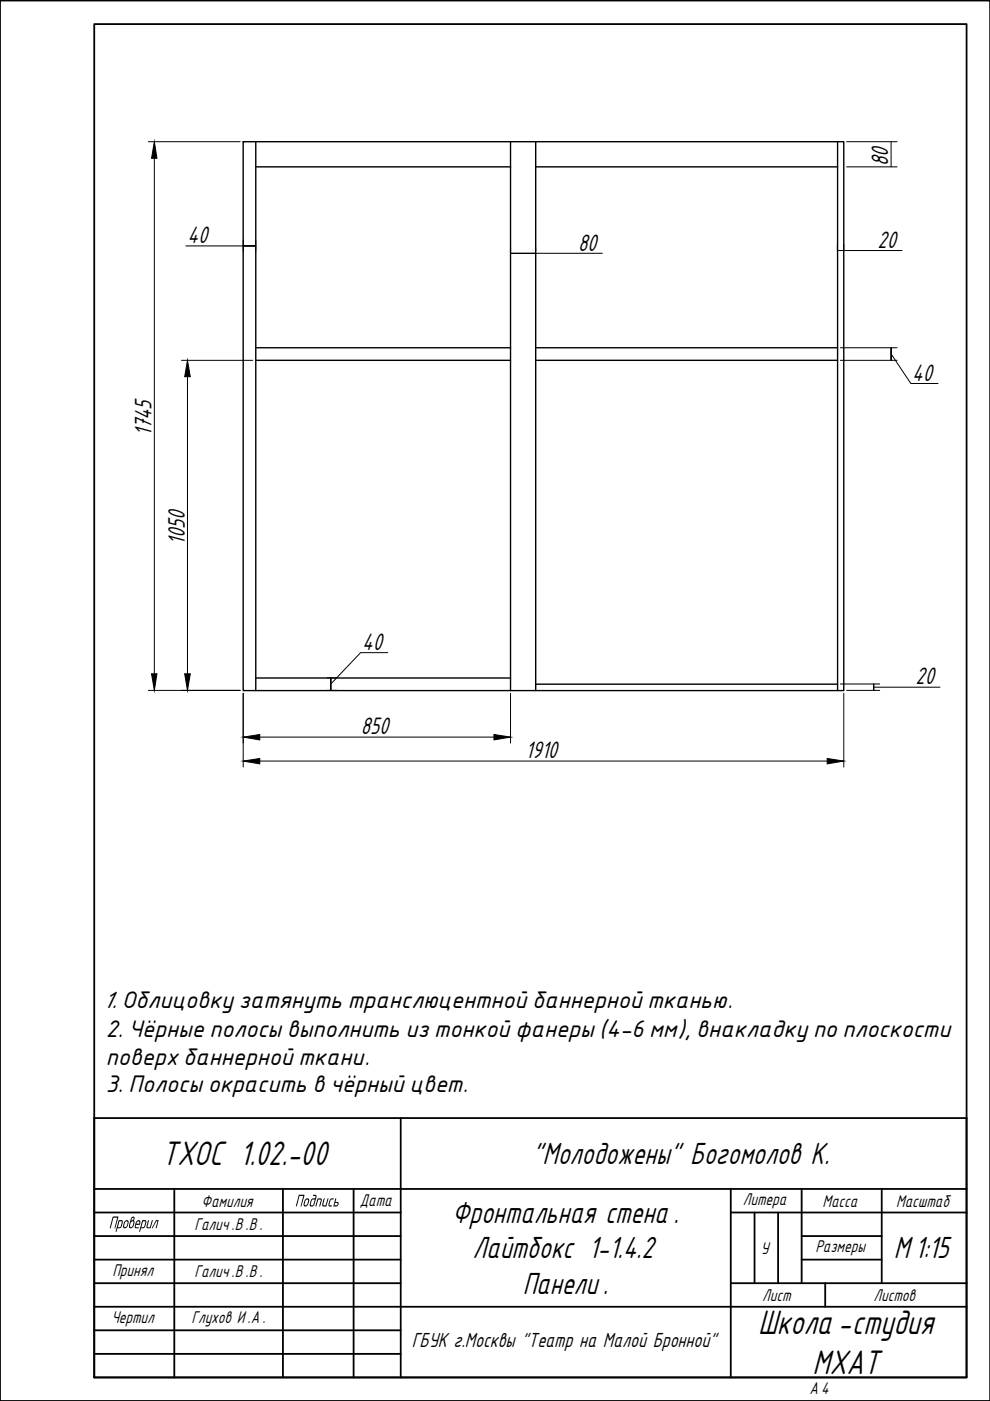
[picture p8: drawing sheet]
<svg xmlns="http://www.w3.org/2000/svg" width="210mm" height="297mm" viewBox="0 0 210 297" stroke-linecap="round" stroke-linejoin="round" font-family="sans-serif">
<defs><g id="words">
<g font-size="8">
<text x="34.3" y="247.1">ТХОС 1.02.-00</text>
<text x="160.7" y="282.9">Школа-студия</text>
<text x="172.3" y="291.2">МХАТ</text>
</g>
<g font-size="7.2">
<text x="112.9" y="246.8">&quot;Молодожены&quot; Богомолов К.</text>
<text x="95.9" y="259.3">Фронтальная стена.</text>
<text x="100.2" y="266.8">Лайтбокс 1-1.4.2</text>
<text x="189.5" y="266.8">М1:15</text>
<text x="110.8" y="274.3">Панели.</text>
</g>
<g font-size="5.6">
<text x="188.3" y="35.2" transform="rotate(-90 188.3 35.2)">80</text>
<text x="39.8" y="51.5">40</text>
<text x="122.6" y="53.1">80</text>
<text x="186.1" y="52.5">20</text>
<text x="193.4" y="80.7">40</text>
<text x="32.1" y="92.4" transform="rotate(-90 32.1 92.4)">1745</text>
<text x="39.2" y="115.5" transform="rotate(-90 39.2 115.5)">1050</text>
<text x="76.8" y="137.8">40</text>
<text x="194.1" y="145.1">20</text>
<text x="76.5" y="155.7">850</text>
<text x="111.4" y="160.8">1910</text>
</g>
<g font-size="4.9">
<text x="21.8" y="213.8">1. Облицовку затянуть транслюцентной баннерной тканью.</text>
<text x="22.4" y="219.9">2. Чёрные полосы выполнить из тонкой фанеры (4-6 мм), внакладку по плоскости</text>
<text x="22.4" y="225.7">поверх баннерной ткани.</text>
<text x="22.4" y="231.6">3. Полосы окрасить в чёрный цвет.</text>
</g>
<text font-size="4.8" x="87.3" y="285.6">ГБУК г.Москвы &quot;Театр на Малой Бронной&quot;</text>
<g font-size="4">
<text x="42.8" y="255.8">Фамилия</text>
<text x="62.5" y="255.8">Подпись</text>
<text x="76.3" y="255.6">Дата</text>
<text x="157.5" y="255.4">Литера</text>
<text x="174.4" y="255.8">Масса</text>
<text x="190" y="255.8">Масштаб</text>
<text x="23" y="260.4">Проверил</text>
<text x="41.2" y="260.8">Галич.В .В .</text>
<text x="161.3" y="265.8">У</text>
<text x="172.9" y="265.5">Размеры</text>
<text x="23.8" y="270.5">Принял</text>
<text x="41.2" y="270.8">Галич.В .В .</text>
<text x="161.6" y="275.8">Лист</text>
<text x="185.2" y="275.8">Листов</text>
<text x="23.6" y="280.4">Чертил</text>
<text x="40.6" y="280.4">Глухов И.А.</text>
<text x="171.6" y="295.6">А 4</text>
</g>
</g></defs>
<!-- layer: 0 -->
<g fill="none" stroke="#000" stroke-width=".3">
<path d="M51.6 30h127.3v116.4h-127.3zM54.2 30v116.4M54.2 35.4h54M108.2 30v116.4M113.6 35.4h64M113.6 30v116.4M177.6 30v116.4M54.2 73.7h54M54.2 76.4h54M113.6 73.7h64M113.6 76.4h64M54.2 143.7h54"/>
<path d="M113.6 145.1h64"/>
</g>
<g fill="none" stroke="#000" stroke-width=".38">
<path d="M0 .1h209.9v296.9h-209.9zM20 5.1h184.9v286.9h-184.9zM20 237.1h184.9v54.9h-184.9zM85 237.1v54.9M20 252.1h184.9M20 257.1h65M37 252.1v39.9M60 252.1v39.9M75 252.1v39.9M154.9 257.1h50M154.9 252.1v39.9M160 257.1v15"/>
<path d="M165 257.1v15M170 252.1v20M186.9 252.1v20M20 262.1h65M20 267.1h65M20 272.1h65M20 277.1h184.9M154.9 272.1h50M170 262.1h16.9M170 267.1h16.9M175 272.1v5M20 282.1h65"/>
<path d="M20 287h65"/>
</g>
<g fill="#000">
<path d="M31.4 258.8l.2-.1-.4 1.3 .2 .2h.4l.4-1.4 .2-.1-.5 1.7h-.7l-.1-.1zM33.1 258.7h.5l-.4 1.6-.2 .1 .4-1.5h-.3l-.7 1.5h-.2zM68.7 254.1h.1v.1l-.3 1.3 .5 .1 .4-1.4 .2-.1-.4 1.7h-.7l-.2-.2zM69.9 254.3l.3-.2h.6l-.1 .2h-.5l-.1 .2-.3 1 .5 .1v.2h-.5l-.2-.2z"/>
<path d="M30.1 258.7h.8l.1 .2v.3l-.3 1-.3 .2h-.5l-.2 .7-.2 .1zM30.3 258.9l-.3 1.3 .6-.2 .2-1z"/>
<path d="M71.1 254.2l.2-.1-.2 .7h.6l.1 .5-.4 .5h-.7zM71 255l-.1 .6h.5l.2-.5z"/>
</g>
<g fill="none" stroke="#000" stroke-width=".21">
<path d="M31.5 30h19.4M32.7 33.6v109.3M179.5 30h10.7M179.5 35.4h10.7M188.9 30v5.4M39.4 52.1h12.2M51.6 50.9v2.3M54.2 52.1h-2.6h2.6M54.2 50.9v2.3M108.2 53.7h5.4h-5.4M108.2 52.5v.7M113.6 52.5v.7"/>
<path d="M113.6 53.7h14.1M177.5 53.1h1.4h-1.4M177.5 51.9v1.3M178.9 51.9v1M178.9 53.1h12.4M38.5 76.4h15.1M39.8 79.9v63M178.2 76.4h12M178.2 73.7h12M188.9 75l4.2 6.3h5.8M188.9 73.7v2.7v-2.7M82.2 138.4h-5.7l-6.4 6.6"/>
<path d="M31.5 146.4h19.4M51.6 147v15.6M55.1 156.3h49.6M69.3 146.4h2.1M69.3 143.7h2.1M70.1 146.4v-2.7v2.7M108.2 147v10.6M178.2 145h8.3M178.9 147v15.6M179.5 146.4h7M185.3 145.7h14M185.3 146.4v-1.4v1.4"/>
<path d="M55.1 161.4h120.3"/>
</g>
<path d="M32.7 30l.6 3.6h-1.2zM39.8 76.4l.5 3.5h-1.1zM32.1 142.9h1.2l-.6 3.5zM39.2 142.9h1.1l-.5 3.5zM51.6 156.3l3.5-.6v1.2zM104.7 155.7l3.5 .6-3.5 .6zM51.6 161.4l3.5-.6v1.2zM175.4 160.8l3.5 .6-3.5 .6z" fill="#000" stroke="#000" stroke-width=".21"/>
<use href="#words"/>
</svg>
